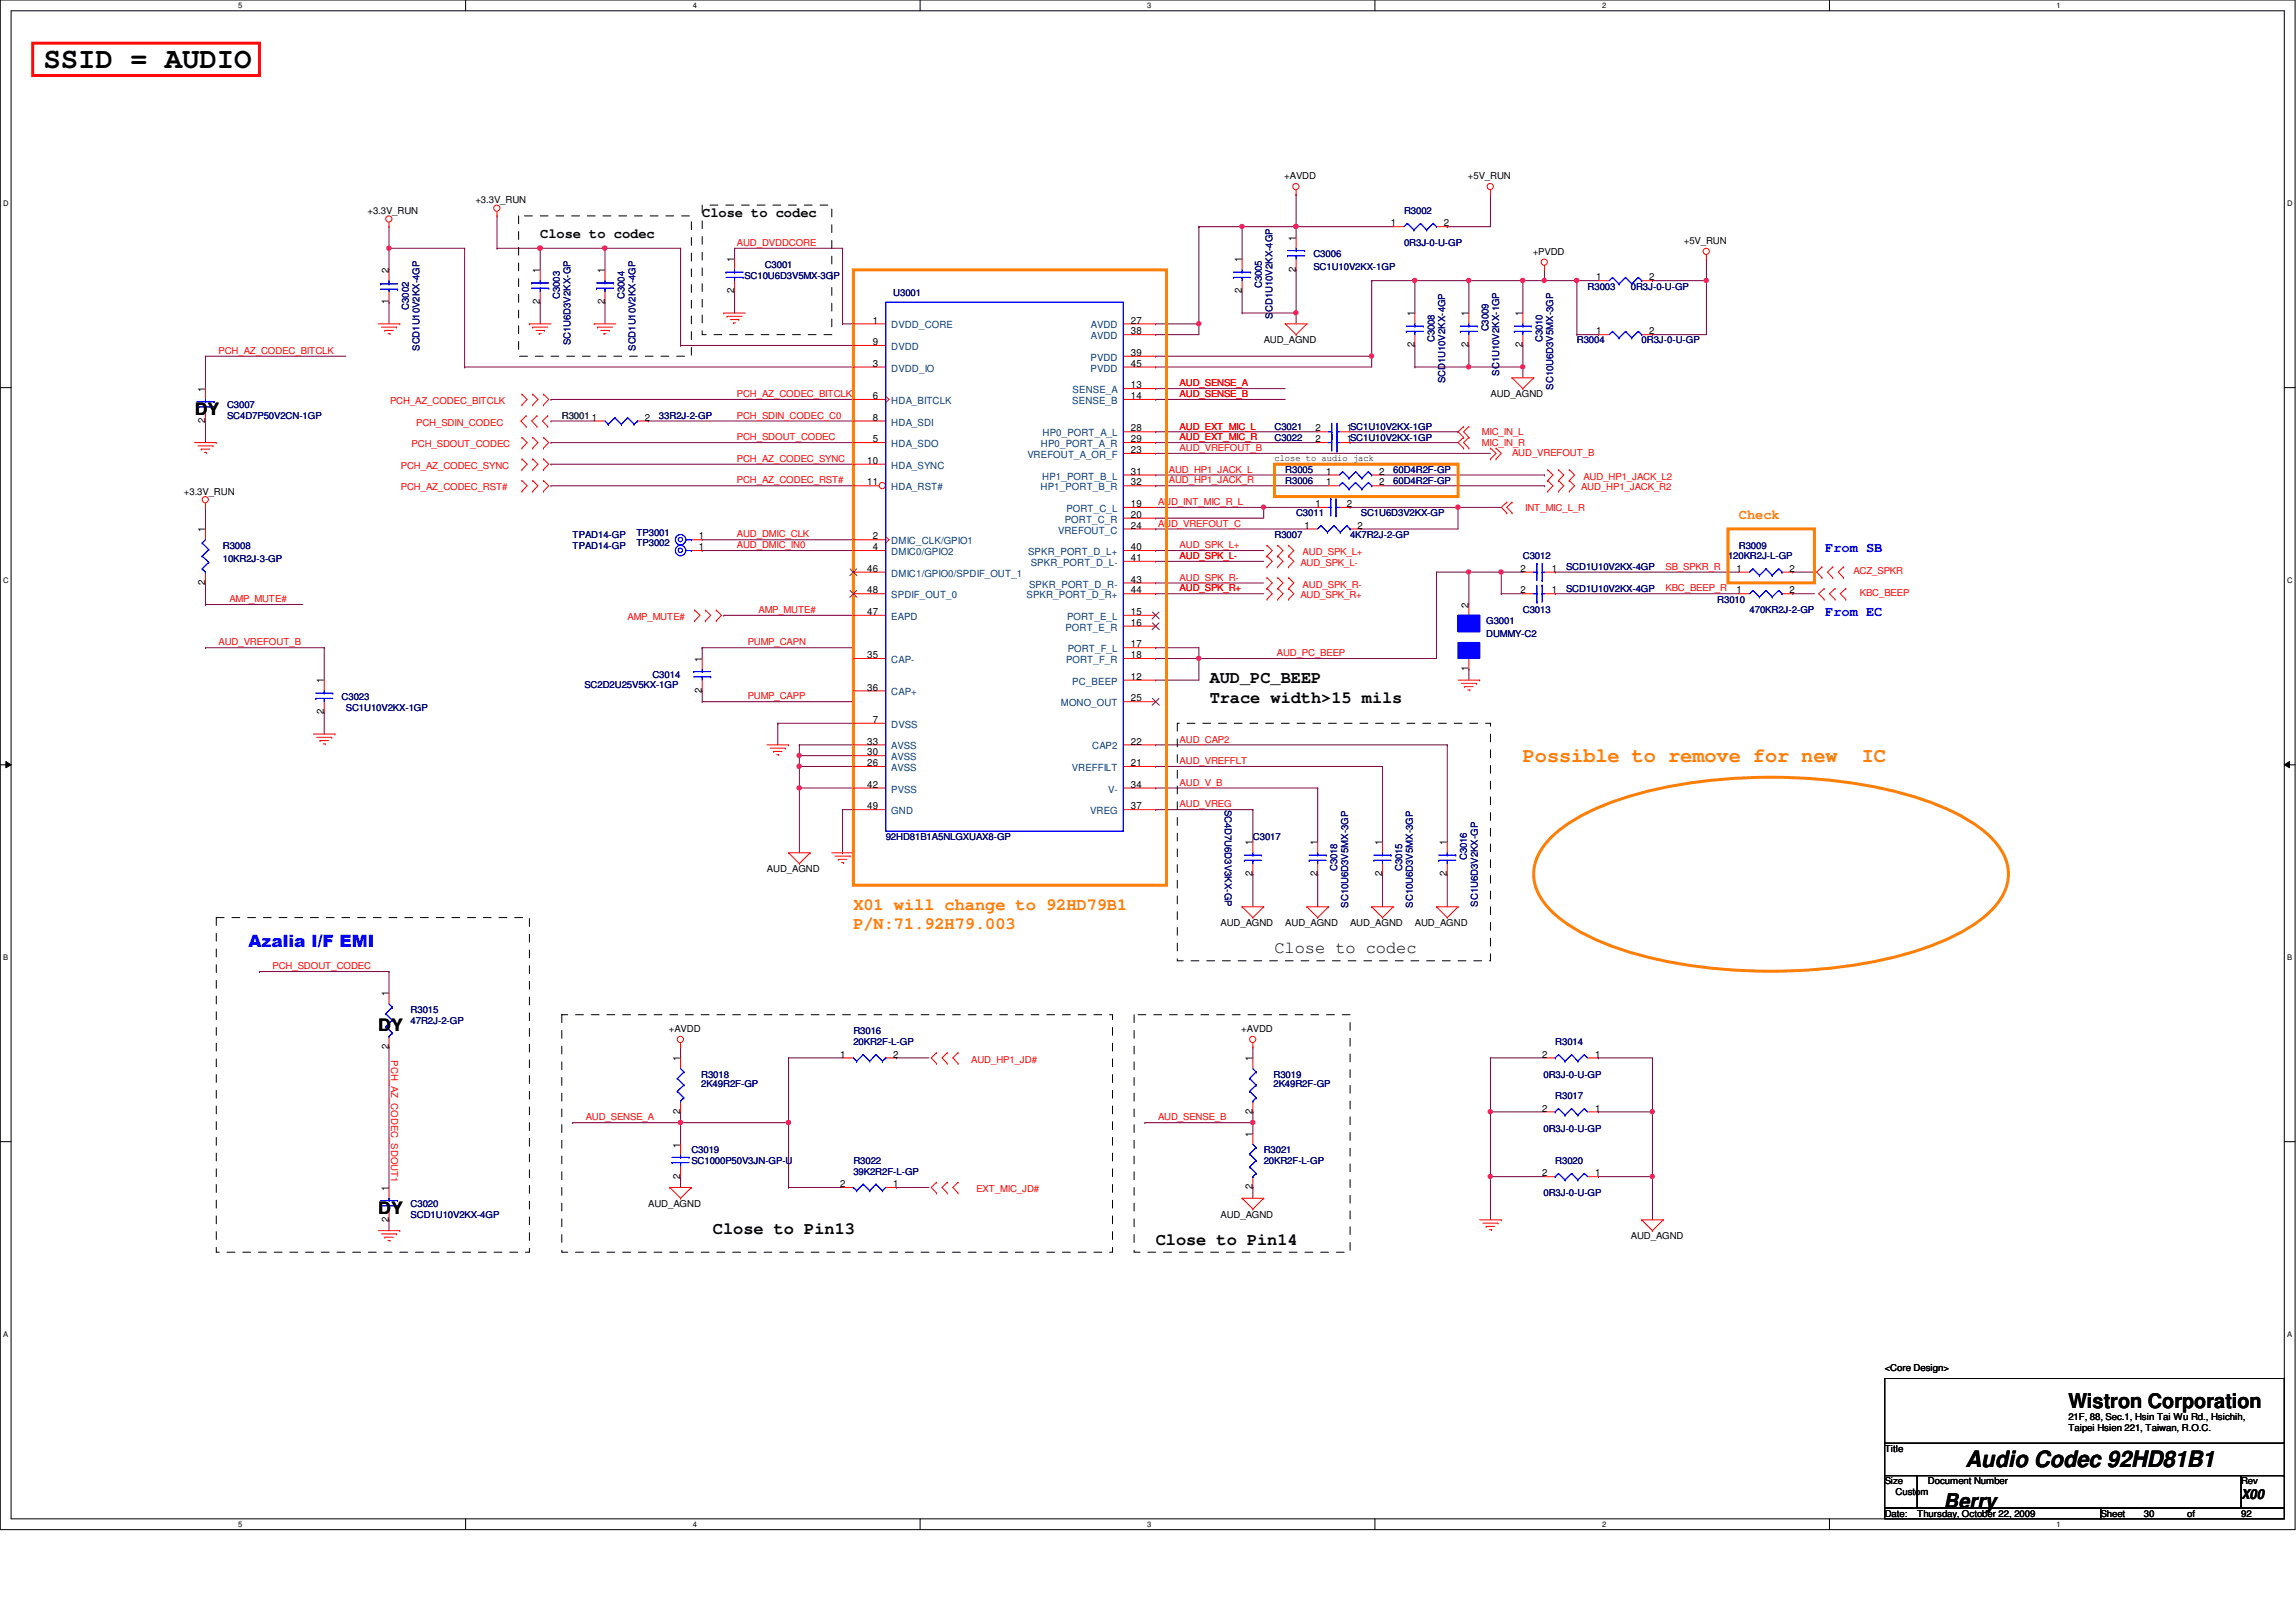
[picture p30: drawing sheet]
<svg xmlns="http://www.w3.org/2000/svg" width="297mm" height="210mm" viewBox="0 0 297 210" stroke-linecap="round" stroke-linejoin="round" font-family="sans-serif">
<defs><g id="words">
<text font-size="3.8" x="5.6" y="8.8">SSID = AUDIO</text>
<text font-size="2.9" x="254.3" y="189.9">Audio Codec 92HD81B1</text>
<g font-size="2.6" fill="#ff8000">
<text x="197" y="98.6">Possible to remove for new</text>
<text x="240.9" y="98.6">IC</text>
</g>
<g font-size="2.6">
<text x="267.6" y="182.2">Wistron Corporation</text>
<text x="251.5" y="195.2">Berry</text>
</g>
<g font-size="2.2">
<text x="25.2" y="53.8">DY</text>
<text x="156.5" y="88.4">AUD_PC_BEEP</text>
<text x="156.5" y="90.9">Trace width&gt;15 mils</text>
<text x="164.9" y="123.4">Close to codec</text>
<text x="48.9" y="133.4">DY</text>
<text x="48.9" y="157.1">DY</text>
<text x="92.2" y="159.7">Close to Pin13</text>
<text x="149.5" y="161.1">Close to Pin14</text>
</g>
<g font-size="2.2" fill="#ff8000">
<text x="110.4" y="117.8">X01 will change to 92HD79B1</text>
<text x="110.4" y="120.3">P/N:71.92H79.003</text>
</g>
<text font-size="2.2" fill="#00f" x="32.2" y="122.6">Azalia I/F EMI</text>
<g font-size="1.8">
<text x="90.8" y="28.1">Close to codec</text>
<text x="69.9" y="30.9">Close to codec</text>
<text x="289.9" y="194">X00</text>
</g>
<text font-size="1.8" fill="#ff8000" x="225" y="67.2">Check</text>
<g font-size="1.8" fill="#00f">
<text x="236.1" y="71.4">From SB</text>
<text x="236.1" y="79.8">From EC</text>
</g>
<g font-size="1.3">
<text x="180" y="29.3">1</text>
<text x="186.8" y="29.3">2</text>
<text x="50.3" y="35.3" transform="rotate(-90 50.3 35.3)">2</text>
<text x="69.8" y="35.3" transform="rotate(-90 69.8 35.3)">1</text>
<text x="78.2" y="35.3" transform="rotate(-90 78.2 35.3)">1</text>
<text x="95" y="34" transform="rotate(-90 95 34)">1</text>
<text x="160.7" y="34" transform="rotate(-90 160.7 34)">1</text>
<text x="167.6" y="35.2" transform="rotate(-90 167.6 35.2)">2</text>
<text x="167.6" y="31.2" transform="rotate(-90 167.6 31.2)">1</text>
<text x="50.3" y="39.4" transform="rotate(-90 50.3 39.4)">1</text>
<text x="69.8" y="39.4" transform="rotate(-90 69.8 39.4)">2</text>
<text x="78.2" y="39.4" transform="rotate(-90 78.2 39.4)">2</text>
<text x="95" y="38" transform="rotate(-90 95 38)">2</text>
<text x="112.9" y="41.9">1</text>
<text x="146.3" y="41.9">27</text>
<text x="160.7" y="38" transform="rotate(-90 160.7 38)">2</text>
<text x="183" y="40.9" transform="rotate(-90 183 40.9)">1</text>
<text x="190" y="40.9" transform="rotate(-90 190 40.9)">1</text>
<text x="197" y="40.9" transform="rotate(-90 197 40.9)">1</text>
<text x="206.5" y="36.3">1</text>
<text x="213.4" y="36.3">2</text>
<text x="112.9" y="47.5">3</text>
<text x="112.9" y="44.7">9</text>
<text x="146.3" y="47.5">45</text>
<text x="146.3" y="43.3">38</text>
<text x="146.3" y="46.1">39</text>
<text x="183" y="45" transform="rotate(-90 183 45)">2</text>
<text x="190" y="45" transform="rotate(-90 190 45)">2</text>
<text x="197" y="45" transform="rotate(-90 197 45)">2</text>
<text x="206.5" y="43.3">1</text>
<text x="213.4" y="43.3">2</text>
<text x="26.5" y="50.7" transform="rotate(-90 26.5 50.7)">1</text>
<text x="112.9" y="51.6">6</text>
<text x="146.3" y="51.6">14</text>
<text x="146.3" y="50.2">13</text>
<text x="26.5" y="54.7" transform="rotate(-90 26.5 54.7)">2</text>
<text x="76.6" y="54.4">1</text>
<text x="83.4" y="54.4">2</text>
<text x="112.9" y="57.2">5</text>
<text x="112.9" y="54.4">8</text>
<text x="146.3" y="55.8">28</text>
<text x="146.3" y="58.6">23</text>
<text x="146.3" y="57.2">29</text>
<text x="170.2" y="57.2">2</text>
<text x="170.2" y="55.8">2</text>
<text x="174.2" y="57.2">1SC1U10V2KX-1GP</text>
<text x="174.2" y="55.8">1SC1U10V2KX-1GP</text>
<text x="112.2" y="60">10</text>
<text x="112.2" y="62.8">11</text>
<text x="146.3" y="61.4">31</text>
<text x="146.3" y="65.6">19</text>
<text x="146.3" y="62.8">32</text>
<text x="170.2" y="65.6">1</text>
<text x="171.6" y="62.8">1</text>
<text x="171.6" y="61.4">1</text>
<text x="174.2" y="65.6">2</text>
<text x="178.4" y="62.8">2</text>
<text x="178.4" y="61.4">2</text>
<text x="26.5" y="68.9" transform="rotate(-90 26.5 68.9)">1</text>
<text x="90.4" y="71.2">1</text>
<text x="90.4" y="69.8">1</text>
<text x="112.9" y="69.8">2</text>
<text x="112.9" y="71.2">4</text>
<text x="146.3" y="68.4">24</text>
<text x="146.3" y="67">20</text>
<text x="146.3" y="71.2">40</text>
<text x="168.8" y="68.4">1</text>
<text x="175.6" y="68.4">2</text>
<text x="26.5" y="75.7" transform="rotate(-90 26.5 75.7)">2</text>
<text x="112.2" y="74">46</text>
<text x="112.2" y="76.8">48</text>
<text x="146.3" y="75.4">43</text>
<text x="146.3" y="76.8">44</text>
<text x="146.3" y="72.6">41</text>
<text x="196.7" y="74">2</text>
<text x="196.7" y="76.8">2</text>
<text x="200.8" y="74">1</text>
<text x="200.8" y="76.8">1</text>
<text x="224.7" y="74">1</text>
<text x="224.7" y="76.8">1</text>
<text x="231.5" y="74">2</text>
<text x="231.5" y="76.8">2</text>
<text x="112.2" y="79.6">47</text>
<text x="146.3" y="79.6">15</text>
<text x="146.3" y="81">16</text>
<text x="146.3" y="83.8">17</text>
<text x="190" y="78.7" transform="rotate(-90 190 78.7)">2</text>
<text x="41.9" y="88.4" transform="rotate(-90 41.9 88.4)">1</text>
<text x="90.8" y="89.7" transform="rotate(-90 90.8 89.7)">2</text>
<text x="90.8" y="85.6" transform="rotate(-90 90.8 85.6)">1</text>
<text x="112.2" y="85.2">35</text>
<text x="112.2" y="89.4">36</text>
<text x="146.3" y="85.2">18</text>
<text x="146.3" y="88">12</text>
<text x="190" y="86.9" transform="rotate(-90 190 86.9)">1</text>
<text x="41.9" y="92.5" transform="rotate(-90 41.9 92.5)">2</text>
<text x="112.9" y="93.6">7</text>
<text x="146.3" y="90.8">25</text>
<text x="112.2" y="99.1">26</text>
<text x="112.2" y="101.9">42</text>
<text x="112.2" y="96.4">33</text>
<text x="112.2" y="97.7">30</text>
<text x="146.3" y="99.1">21</text>
<text x="146.3" y="96.4">22</text>
<text x="146.3" y="101.9">34</text>
<text x="112.2" y="104.7">49</text>
<text x="146.3" y="104.7">37</text>
<text x="162" y="113.4" transform="rotate(-90 162 113.4)">2</text>
<text x="162" y="109.4" transform="rotate(-90 162 109.4)">1</text>
<text x="170.4" y="113.4" transform="rotate(-90 170.4 113.4)">2</text>
<text x="170.4" y="109.4" transform="rotate(-90 170.4 109.4)">1</text>
<text x="178.8" y="113.4" transform="rotate(-90 178.8 113.4)">2</text>
<text x="178.8" y="109.4" transform="rotate(-90 178.8 109.4)">1</text>
<text x="187.2" y="113.4" transform="rotate(-90 187.2 113.4)">2</text>
<text x="187.2" y="109.4" transform="rotate(-90 187.2 109.4)">1</text>
<text x="50.3" y="128.9" transform="rotate(-90 50.3 128.9)">1</text>
<text x="50.3" y="135.8" transform="rotate(-90 50.3 135.8)">2</text>
<text x="88" y="137.3" transform="rotate(-90 88 137.3)">1</text>
<text x="108.7" y="136.9">1</text>
<text x="115.6" y="136.9">2</text>
<text x="162" y="137.3" transform="rotate(-90 162 137.3)">1</text>
<text x="199.5" y="136.9">2</text>
<text x="206.4" y="136.9">1</text>
<text x="199.5" y="143.8">2</text>
<text x="206.4" y="143.8">1</text>
<text x="88" y="148.5" transform="rotate(-90 88 148.5)">1</text>
<text x="88" y="144.1" transform="rotate(-90 88 144.1)">2</text>
<text x="162" y="147.1" transform="rotate(-90 162 147.1)">1</text>
<text x="162" y="144.1" transform="rotate(-90 162 144.1)">2</text>
<text x="50.3" y="154.1" transform="rotate(-90 50.3 154.1)">1</text>
<text x="88" y="152.5" transform="rotate(-90 88 152.5)">2</text>
<text x="108.7" y="153.6">2</text>
<text x="115.6" y="153.6">1</text>
<text x="162" y="153.9" transform="rotate(-90 162 153.9)">2</text>
<text x="199.5" y="152.2">2</text>
<text x="206.4" y="152.2">1</text>
<text x="50.3" y="158.1" transform="rotate(-90 50.3 158.1)">2</text>
</g>
<g font-size="1.3" fill="#004080">
<text x="115.3" y="42.5">DVDD_CORE</text>
<text x="115.3" y="45.3">DVDD</text>
<text x="141.1" y="46.7">PVDD</text>
<text x="141.1" y="43.9">AVDD</text>
<text x="141.1" y="42.5">AVDD</text>
<text x="115.3" y="48.1">DVDD_IO</text>
<text x="115.3" y="52.3">HDA_BITCLK</text>
<text x="138.7" y="52.3">SENSE_B</text>
<text x="138.8" y="50.9">SENSE_A</text>
<text x="141.1" y="48.1">PVDD</text>
<text x="115.3" y="57.9">HDA_SDO</text>
<text x="115.3" y="55.1">HDA_SDI</text>
<text x="132.9" y="59.3">VREFOUT_A_OR_F</text>
<text x="134.7" y="57.9">HP0_PORT_A_R</text>
<text x="134.9" y="56.5">HP0_PORT_A_L</text>
<text x="115.3" y="60.7">HDA_SYNC</text>
<text x="115.3" y="63.5">HDA_RST#</text>
<text x="134.6" y="63.5">HP1_PORT_B_R</text>
<text x="134.8" y="62.1">HP1_PORT_B_L</text>
<text x="115.3" y="70.4">DMIC_CLK/GPIO1</text>
<text x="115.3" y="71.8">DMIC0/GPIO2</text>
<text x="133" y="71.8">SPKR_PORT_D_L+</text>
<text x="136.9" y="69">VREFOUT_C</text>
<text x="137.7" y="67.6">PORT_C_R</text>
<text x="138" y="66.3">PORT_C_L</text>
<text x="115.3" y="74.6">DMIC1/GPIO0/SPDIF_OUT_1</text>
<text x="115.3" y="77.4">SPDIF_OUT_0</text>
<text x="132.8" y="77.4">SPKR_PORT_D_R+</text>
<text x="133.1" y="76">SPKR_PORT_D_R-</text>
<text x="133.3" y="73.2">SPKR_PORT_D_L-</text>
<text x="115.3" y="80.2">EAPD</text>
<text x="137.8" y="81.6">PORT_E_R</text>
<text x="138" y="80.2">PORT_E_L</text>
<text x="115.3" y="85.8">CAP-</text>
<text x="137.9" y="85.8">PORT_F_R</text>
<text x="138.1" y="84.4">PORT_F_L</text>
<text x="138.7" y="88.6">PC_BEEP</text>
<text x="115.3" y="94.2">DVSS</text>
<text x="115.3" y="90">CAP+</text>
<text x="137.2" y="91.4">MONO_OUT</text>
<text x="115.3" y="99.8">AVSS</text>
<text x="115.3" y="97">AVSS</text>
<text x="115.3" y="98.4">AVSS</text>
<text x="138.7" y="99.8">VREFFILT</text>
<text x="141.3" y="97">CAP2</text>
<text x="115.3" y="102.6">PVSS</text>
<text x="115.3" y="105.4">GND</text>
<text x="141.1" y="105.4">VREG</text>
<text x="143.4" y="102.6">V-</text>
</g>
<g font-size="1.2">
<text x="166.2" y="23.2">+AVDD</text>
<text x="189.9" y="23.2">+5V_RUN</text>
<text x="47.5" y="27.7">+3.3V_RUN</text>
<text x="61.5" y="26.3">+3.3V_RUN</text>
<text x="198.3" y="33">+PVDD</text>
<text x="217.8" y="31.6">+5V_RUN</text>
<text x="163.5" y="44.4">AUD_AGND</text>
<text x="192.8" y="51.4">AUD_AGND</text>
<text x="164.9" y="59.7">close to audio jack</text>
<text x="23.8" y="64">+3.3V_RUN</text>
<text x="99.2" y="112.9">AUD_AGND</text>
<text x="157.9" y="119.9">AUD_AGND</text>
<text x="166.3" y="119.9">AUD_AGND</text>
<text x="174.7" y="119.9">AUD_AGND</text>
<text x="183" y="119.9">AUD_AGND</text>
<text x="86.5" y="133.6">+AVDD</text>
<text x="160.6" y="133.6">+AVDD</text>
<text x="83.9" y="156.2">AUD_AGND</text>
<text x="157.9" y="157.6">AUD_AGND</text>
<text x="211" y="160.4">AUD_AGND</text>
<text x="243.8" y="177.5">&lt;Core Design&gt;</text>
<text x="267.6" y="183.7">21F, 88, Sec.1, Hsin Tai Wu Rd., Hsichih,</text>
<text x="267.6" y="185.2">Taipei Hsien 221, Taiwan, R.O.C.</text>
<text x="243.8" y="187.9">Title</text>
<text x="243.8" y="192.1">Size</text>
<text x="243.8" y="196.3">Date:</text>
<text x="245.2" y="193.5">Custom</text>
<text x="248" y="196.3">Thursday, October 22, 2009</text>
<text x="249.4" y="192.1">Document Number</text>
<text x="271.8" y="196.3">Sheet</text>
<text x="277.4" y="196.3">30</text>
<text x="283" y="196.3">of</text>
<text x="289.9" y="196.3">92</text>
<text x="289.9" y="192.1">Rev</text>
</g>
<g font-size="1.2" fill="#000080">
<text x="181.6" y="27.7">R3002</text>
<text x="98.9" y="34.7">C3001</text>
<text x="169.9" y="33.3">C3006</text>
<text x="169.9" y="35">SC1U10V2KX-1GP</text>
<text x="181.6" y="31.9">0R3J-0-U-GP</text>
<text x="52.9" y="40.1" transform="rotate(-90 52.9 40.1)">C3002</text>
<text x="72.4" y="38.7" transform="rotate(-90 72.4 38.7)">C3003</text>
<text x="80.8" y="38.7" transform="rotate(-90 80.8 38.7)">C3004</text>
<text x="96.3" y="36.1">SC10U6D3V5MX-3GP</text>
<text x="115.6" y="38.3">U3001</text>
<text x="163.2" y="37.3" transform="rotate(-90 163.2 37.3)">C3005</text>
<text x="164.6" y="41.2" transform="rotate(-90 164.6 41.2)">SCD1U10V2KX-4GP</text>
<text x="205.4" y="37.5">R3003</text>
<text x="211" y="37.5">0R3J-0-U-GP</text>
<text x="54.3" y="45.4" transform="rotate(-90 54.3 45.4)">SCD1U10V2KX-4GP</text>
<text x="73.8" y="44.7" transform="rotate(-90 73.8 44.7)">SC1U6D3V2KX-GP</text>
<text x="82.2" y="45.4" transform="rotate(-90 82.2 45.4)">SCD1U10V2KX-4GP</text>
<text x="185.6" y="44.3" transform="rotate(-90 185.6 44.3)">C3008</text>
<text x="192.6" y="42.9" transform="rotate(-90 192.6 42.9)">C3009</text>
<text x="199.6" y="44.3" transform="rotate(-90 199.6 44.3)">C3010</text>
<text x="204" y="44.4">R3004</text>
<text x="212.4" y="44.4">0R3J-0-U-GP</text>
<text x="29.4" y="52.8">C3007</text>
<text x="187" y="49.6" transform="rotate(-90 187 49.6)">SCD1U10V2KX-4GP</text>
<text x="194" y="48.6" transform="rotate(-90 194 48.6)">SC1U10V2KX-1GP</text>
<text x="201" y="50.4" transform="rotate(-90 201 50.4)">SC10U6D3V5MX-3GP</text>
<text x="29.4" y="54.2">SC4D7P50V2CN-1GP</text>
<text x="85.3" y="54.2">33R2J-2-GP</text>
<text x="164.9" y="57">C3022</text>
<text x="164.9" y="55.6">C3021</text>
<text x="166.3" y="62.6">R3006</text>
<text x="166.3" y="61.2">R3005</text>
<text x="180.3" y="62.6">60D4R2F-GP</text>
<text x="180.3" y="61.2">60D4R2F-GP</text>
<text x="28.8" y="71">R3008</text>
<text x="74.1" y="71">TPAD14-GP</text>
<text x="74.1" y="69.6">TPAD14-GP</text>
<text x="82.3" y="70.7">TP3002</text>
<text x="82.3" y="69.3">TP3001</text>
<text x="164.9" y="69.6">R3007</text>
<text x="167.7" y="66.8">C3011</text>
<text x="174.7" y="69.6">4K7R2J-2-GP</text>
<text x="176.1" y="66.8">SC1U6D3V2KX-GP</text>
<text x="225" y="71">R3009</text>
<text x="28.8" y="72.7">10KR2J-3-GP</text>
<text x="197" y="72.4">C3012</text>
<text x="202.6" y="73.8">SCD1U10V2KX-4GP</text>
<text x="202.6" y="76.6">SCD1U10V2KX-4GP</text>
<text x="222.2" y="78">R3010</text>
<text x="223.6" y="72.4">120KR2J-L-GP</text>
<text x="192.3" y="80.8">G3001</text>
<text x="192.3" y="82.5">DUMMY-C2</text>
<text x="197" y="79.4">C3013</text>
<text x="226.4" y="79.4">470KR2J-2-GP</text>
<text x="75.6" y="89">SC2D2U25V5KX-1GP</text>
<text x="84.4" y="87.8">C3014</text>
<text x="44.2" y="90.6">C3023</text>
<text x="44.7" y="91.9">SC1U10V2KX-1GP</text>
<text x="158.5" y="104.8" transform="rotate(90 158.5 104.8)">SC4D7U6D3V3KX-GP</text>
<text x="114.6" y="108.7">92HD81B1A5NLGXUAX8-GP</text>
<text x="162.1" y="108.7">C3017</text>
<text x="173" y="112.7" transform="rotate(-90 173 112.7)">C3018</text>
<text x="181.4" y="112.7" transform="rotate(-90 181.4 112.7)">C3015</text>
<text x="189.8" y="111.3" transform="rotate(-90 189.8 111.3)">C3016</text>
<text x="174.4" y="117.5" transform="rotate(-90 174.4 117.5)">SC10U6D3V5MX-3GP</text>
<text x="182.8" y="117.5" transform="rotate(-90 182.8 117.5)">SC10U6D3V5MX-3GP</text>
<text x="191.2" y="117.3" transform="rotate(-90 191.2 117.3)">SC1U6D3V2KX-GP</text>
<text x="53.1" y="131.1">R3015</text>
<text x="53.1" y="132.5">47R2J-2-GP</text>
<text x="110.4" y="133.9">R3016</text>
<text x="110.4" y="135.3">20KR2F-L-GP</text>
<text x="201.2" y="135.3">R3014</text>
<text x="90.7" y="139.4">R3018</text>
<text x="90.7" y="140.7">2K49R2F-GP</text>
<text x="164.8" y="139.4">R3019</text>
<text x="164.8" y="140.7">2K49R2F-GP</text>
<text x="199.7" y="139.4">0R3J-0-U-GP</text>
<text x="201.2" y="142.2">R3017</text>
<text x="89.4" y="149.2">C3019</text>
<text x="163.5" y="149.2">R3021</text>
<text x="199.7" y="146.4">0R3J-0-U-GP</text>
<text x="89.4" y="150.6">SC1000P50V3JN-GP-U</text>
<text x="110.4" y="150.6">R3022</text>
<text x="110.4" y="152">39K2R2F-L-GP</text>
<text x="163.5" y="150.6">20KR2F-L-GP</text>
<text x="199.7" y="154.8">0R3J-0-U-GP</text>
<text x="201.2" y="150.6">R3020</text>
<text x="53.1" y="156.2">C3020</text>
<text x="53.1" y="157.6">SCD1U10V2KX-4GP</text>
</g>
<g font-size="1.2" fill="#f00">
<text x="95.3" y="31.8">AUD_DVDDCORE</text>
<text x="28.3" y="45.8">PCH_AZ_CODEC_BITCLK</text>
<text x="50.5" y="52.3">PCH_AZ_CODEC_BITCLK</text>
<text x="95.3" y="51.4">PCH_AZ_CODEC_BITCLK</text>
<text x="152.6" y="50">AUD_SENSE_A</text>
<text x="152.6" y="51.4">AUD_SENSE_B</text>
<text x="53.3" y="57.9">PCH_SDOUT_CODEC</text>
<text x="53.8" y="55.1">PCH_SDIN_CODEC</text>
<text x="95.3" y="59.8">PCH_AZ_CODEC_SYNC</text>
<text x="95.3" y="57">PCH_SDOUT_CODEC</text>
<text x="95.3" y="54.2">PCH_SDIN_CODEC_C0</text>
<text x="152.6" y="58.4">AUD_VREFOUT_B</text>
<text x="152.6" y="57">AUD_EXT_MIC_R</text>
<text x="152.6" y="55.6">AUD_EXT_MIC_L</text>
<text x="191.7" y="56.3">MIC_IN_L</text>
<text x="191.7" y="57.7">MIC_IN_R</text>
<text x="195.6" y="59">AUD_VREFOUT_B</text>
<text x="51.9" y="60.7">PCH_AZ_CODEC_SYNC</text>
<text x="51.9" y="63.5">PCH_AZ_CODEC_RST#</text>
<text x="95.3" y="62.6">PCH_AZ_CODEC_RST#</text>
<text x="149.8" y="65.4">AUD_INT_MIC_R_L</text>
<text x="151.2" y="62.6">AUD_HP1_JACK_R</text>
<text x="151.2" y="61.2">AUD_HP1_JACK_L</text>
<text x="204.6" y="63.5">AUD_HP1_JACK_R2</text>
<text x="204.8" y="62.1">AUD_HP1_JACK_L2</text>
<text x="95.3" y="71">AUD_DMIC_IN0</text>
<text x="95.3" y="69.6">AUD_DMIC_CLK</text>
<text x="149.8" y="68.2">AUD_VREFOUT_C</text>
<text x="152.6" y="71">AUD_SPK_L+</text>
<text x="168.5" y="71.8">AUD_SPK_L+</text>
<text x="197.3" y="66.1">INT_MIC_L_R</text>
<text x="29.7" y="77.9">AMP_MUTE#</text>
<text x="152.6" y="75.1">AUD_SPK_R-</text>
<text x="152.6" y="72.3">AUD_SPK_L-</text>
<text x="152.6" y="76.5">AUD_SPK_R+</text>
<text x="168.2" y="73.2">AUD_SPK_L-</text>
<text x="168.2" y="77.4">AUD_SPK_R+</text>
<text x="168.5" y="76">AUD_SPK_R-</text>
<text x="215.5" y="76.5">KBC_BEEP_R</text>
<text x="215.5" y="73.7">SB_SPKR_R</text>
<text x="239.8" y="74.3">ACZ_SPKR</text>
<text x="240.6" y="77.1">KBC_BEEP</text>
<text x="28.3" y="83.5">AUD_VREFOUT_B</text>
<text x="81.2" y="80.2">AMP_MUTE#</text>
<text x="96.7" y="83.5">PUMP_CAPN</text>
<text x="98.1" y="79.3">AMP_MUTE#</text>
<text x="165.2" y="84.9">AUD_PC_BEEP</text>
<text x="96.7" y="90.5">PUMP_CAPP</text>
<text x="152.6" y="98.9">AUD_VREFFLT</text>
<text x="152.6" y="96.1">AUD_CAP2</text>
<text x="152.6" y="101.7">AUD_V_B</text>
<text x="152.6" y="104.5">AUD_VREG</text>
<text x="35.3" y="125.4">PCH_SDOUT_CODEC</text>
<text x="50.6" y="137.2" transform="rotate(90 50.6 137.2)">PCH_AZ_CODEC_SDOUT1</text>
<text x="125.6" y="137.5">AUD_HP1_JD#</text>
<text x="75.8" y="145">AUD_SENSE_A</text>
<text x="149.8" y="145">AUD_SENSE_B</text>
<text x="126.3" y="154.3">EXT_MIC_JD#</text>
</g>
<text font-size="1.2" fill="#004040" x="72.7" y="54.2">R3001</text>
<g font-size="1">
<text x="30.8" y="1.1">5</text>
<text x="89.6" y="1.1">4</text>
<text x="148.4" y="1.1">3</text>
<text x="207.3" y="1.1">2</text>
<text x="266.1" y="1.1">1</text>
<text x=".4" y="26.7">D</text>
<text x="295.9" y="26.7">D</text>
<text x=".4" y="75.4">C</text>
<text x="295.9" y="75.4">C</text>
<text x=".4" y="124.2">B</text>
<text x="295.9" y="124.2">B</text>
<text x=".4" y="173">A</text>
<text x="295.9" y="173">A</text>
<text x="30.8" y="197.6">5</text>
<text x="89.6" y="197.6">4</text>
<text x="148.4" y="197.6">3</text>
<text x="207.3" y="197.6">2</text>
<text x="266.1" y="197.6">1</text>
</g>
</g></defs>
<path d="M0 0h296.9v198h-296.9zM1.4 1.4h294.1v195.2h-294.1z" fill="none" stroke="#000" stroke-width=".13"/>
<g fill="#fff">
<path d="M30.8 .2h.6v1.1h-.6z"/>
<path d="M30.8 196.7h.6v1.1h-.6z"/>
</g>
<path d="M60.2 0v1.4M60.2 196.6v1.4" fill="none" stroke="#000" stroke-width=".13"/>
<g fill="#fff">
<path d="M89.6 .2h.6v1.1h-.6z"/>
<path d="M89.6 196.7h.6v1.1h-.6z"/>
</g>
<path d="M119 0v1.4M119 196.6v1.4" fill="none" stroke="#000" stroke-width=".13"/>
<g fill="#fff">
<path d="M148.4 .2h.6v1.1h-.6z"/>
<path d="M148.4 196.7h.6v1.1h-.6z"/>
</g>
<path d="M177.9 0v1.4M177.9 196.6v1.4" fill="none" stroke="#000" stroke-width=".13"/>
<g fill="#fff">
<path d="M207.3 .2h.5v1.1h-.5z"/>
<path d="M207.3 196.7h.5v1.1h-.5z"/>
</g>
<path d="M236.7 0v1.4M236.7 196.6v1.4" fill="none" stroke="#000" stroke-width=".13"/>
<g fill="#fff">
<path d="M266.1 .2h.5v1.1h-.5z"/>
<path d="M266.1 196.7h.5v1.1h-.5z"/>
<path d="M.4 25.8h.7v1.1h-.7z"/>
<path d="M295.9 25.8h.7v1.1h-.7z"/>
<path d="M.4 74.5h.7v1.1h-.7z"/>
<path d="M295.9 74.5h.7v1.1h-.7z"/>
</g>
<path d="M0 50.2h1.4M295.5 50.2h1.4" fill="none" stroke="#000" stroke-width=".13"/>
<g fill="#fff">
<path d="M.4 123.4h.7v1.1h-.7z"/>
<path d="M295.9 123.4h.6v1.1h-.6z"/>
</g>
<path d="M0 99h1.4M.8 98.6l.6 .4-.6 .4zM295.5 99l.7-.4v.8zM295.5 99h1.4" fill="none" stroke="#000" stroke-width=".13"/>
<path d="M.8 98.6l.6 .4-.6 .4zM295.5 99l.7-.4v.8z" fill="#000"/>
<g fill="#fff">
<path d="M.4 172.1h.7v1.1h-.7z"/>
<path d="M295.9 172.1h.6v1.1h-.6z"/>
</g>
<path d="M0 147.7h1.4M295.5 147.7h1.4" fill="none" stroke="#000" stroke-width=".13"/>
<path d="M95 37.7h.1M95 37.7v2.8M167.7 25.1h.1M167.7 25.1v4.2M183 36.3h.1M183 36.3h7M149.5 88h.1M155.1 85.2h.1M155.1 85.2v2.8h-5.6M88 145.3h.1M88 145.3h14" fill="none" stroke="#800040" stroke-width=".13"/>
<circle cx="183" cy="36.3" r=".29" fill="#f0f"/>
<circle cx="183" cy="36.3" r=".29" fill="none" stroke="#f0f" stroke-width=".13"/>
<path d="M190 47.5h.1M190 47.5h7M197 47.5h.1M197 47.5v1.4" fill="none" stroke="#800040" stroke-width=".13"/>
<circle cx="197" cy="47.5" r=".29" fill="#f0f"/>
<circle cx="197" cy="47.5" r=".29" fill="none" stroke="#f0f" stroke-width=".13"/>
<g fill="none" stroke="#800040" stroke-width=".13">
<path d="M78.3 32.1h.1M78.3 32.1h9.7M26.6 46.1h.1M26.6 46.1v4.2M149.5 46.1h.1M149.5 46.1h28M190 44.7h.1M190 44.7v2.8M33.6 125.7h.1M33.6 125.7h16.7M50.3 135.5h.1M50.3 125.7h.1"/>
<path d="M50.3 125.7v2.8M50.3 135.5v18.2M50.3 157.9h.1M50.3 157.9v1.4M102 145.3h.1M102 153.7h.1M102 145.3v8.4M102 153.7h7M162.1 153.7h.1M162.1 153.7v1.4"/>
</g>
<circle cx="78.2" cy="32.1" r=".29" fill="#f0f"/>
<circle cx="78.2" cy="32.1" r=".29" fill="none" stroke="#f0f" stroke-width=".13"/>
<path d="M64.3 32.1h.1M64.3 32.1h5.6M69.9 32.1h.1M69.9 32.1v2.8M78.3 32.1h.1M78.3 32.1v2.8" fill="none" stroke="#800040" stroke-width=".13"/>
<circle cx="69.9" cy="32.1" r=".29" fill="#f0f"/>
<circle cx="69.9" cy="32.1" r=".29" fill="none" stroke="#f0f" stroke-width=".13"/>
<path d="M64.3 27.9h.1M64.3 27.9v4.2M69.9 39.1h.1M69.9 32.1h.1M69.9 39.1v2.8M69.9 32.1h8.4M78.3 39.1h.1M78.3 39.1v2.8" fill="none" stroke="#800040" stroke-width=".13"/>
<circle cx="69.9" cy="32.1" r=".29" fill="#f0f"/>
<circle cx="69.9" cy="32.1" r=".29" fill="none" stroke="#f0f" stroke-width=".13"/>
<g fill="none" stroke="#800040" stroke-width=".13">
<path d="M50.3 39.1h.1M50.3 39.1v2.8M71.3 54.5h.1M71.3 57.3h.1M71.3 54.5h5.6M71.3 57.3h39.1M183 44.7h.1M183 47.5h.1M183 44.7v2.8M183 47.5h7M26.6 78.2h.1M26.6 75.4h.1"/>
<path d="M26.6 78.2h12.6M26.6 75.4v2.8M71.3 60.1h.1M71.3 62.9h.1M71.3 60.1h39.1M71.3 62.9h39.1M90.8 71.2h.1M90.8 69.8h.1M90.8 71.2h19.6M90.8 69.8h19.6M163.5 65.7h.1M163.5 65.7v1.4"/>
<path d="M185.8 74h.1M185.8 74h4.2M100.6 93.6h.1M100.6 93.6h9.8M100.6 93.6v2.8M149.5 99.2h.1M149.5 83.8h.1M149.5 99.2h29.4M149.5 83.8h5.6v1.4M155.1 85.2h.1M178.9 99.2h.1M178.9 99.2v9.8"/>
<path d="M162.1 113.2h.1M162.1 113.2v4.1M116 153.7h.1M116 153.7h4.2"/>
</g>
<circle cx="190" cy="47.5" r=".29" fill="#f0f"/>
<circle cx="190" cy="47.5" r=".29" fill="none" stroke="#f0f" stroke-width=".13"/>
<path d="M95 32.1h.1M95 32.1v1.4M177.5 36.3h.1M177.5 36.3v9.8M149.5 43.3h.1M149.5 43.3h5.6" fill="none" stroke="#800040" stroke-width=".13"/>
<circle cx="177.4" cy="46.1" r=".29" fill="#f0f"/>
<circle cx="177.4" cy="46.1" r=".29" fill="none" stroke="#f0f" stroke-width=".13"/>
<g fill="none" stroke="#800040" stroke-width=".13">
<path d="M177.5 36.3h.1M177.5 36.3h5.5M149.5 67.1h.1M149.5 67.1h14M174.7 65.7h.1M174.7 65.7h19.5M176.1 68.5h.1M188.6 65.7h.1M188.6 65.7v2.8h-12.5M90.8 89.4h.1M90.8 89.4v1.4M149.5 96.4h.1"/>
<path d="M149.5 96.4h37.7M187.2 96.4h.1M187.2 96.4v12.6"/>
</g>
<circle cx="188.6" cy="65.6" r=".29" fill="#f0f"/>
<circle cx="188.6" cy="65.6" r=".29" fill="none" stroke="#f0f" stroke-width=".13"/>
<path d="M149.5 75.4h.1M149.5 75.4h14M155.1 85.2h.1M155.1 85.2h30.7M162.1 135.5h.1M162.1 135.5v1.4" fill="none" stroke="#800040" stroke-width=".13"/>
<circle cx="155.1" cy="85.2" r=".29" fill="#f0f"/>
<circle cx="155.1" cy="85.2" r=".29" fill="none" stroke="#f0f" stroke-width=".13"/>
<path d="M88 32.1h.1M88 32.1v12.6M220.8 36.3h.1M220.8 36.3v7M83.9 54.5h.1M83.9 54.5h26.5M88 44.7h.1M88 44.7h22.4M90.8 83.8h.1M90.8 83.8v1.4M110.4 83.8h.1M110.4 83.8v1.4" fill="none" stroke="#800040" stroke-width=".13"/>
<circle cx="220.7" cy="36.3" r=".29" fill="#f0f"/>
<circle cx="220.7" cy="36.3" r=".29" fill="none" stroke="#f0f" stroke-width=".13"/>
<path d="M102 136.9h.1M102 136.9v8.4" fill="none" stroke="#800040" stroke-width=".13"/>
<circle cx="102" cy="145.3" r=".29" fill="#f0f"/>
<circle cx="102" cy="145.3" r=".29" fill="none" stroke="#f0f" stroke-width=".13"/>
<path d="M95 32.1h.1M95 32.1h14M149.5 41.9h.1M149.5 41.9h5.6M155.1 41.9h.1M155.1 41.9v1.4M102 136.9h.1M102 136.9h7" fill="none" stroke="#800040" stroke-width=".13"/>
<circle cx="155.1" cy="41.9" r=".29" fill="#f0f"/>
<circle cx="155.1" cy="41.9" r=".29" fill="none" stroke="#f0f" stroke-width=".13"/>
<path d="M183 36.3h.1M183 36.3v4.2M187.2 29.3h.1M192.8 25.1h.1M192.8 25.1v4.2h-5.6M204 36.3h.1M204 36.3h2.8" fill="none" stroke="#800040" stroke-width=".13"/>
<circle cx="204" cy="36.3" r=".29" fill="#f0f"/>
<circle cx="204" cy="36.3" r=".29" fill="none" stroke="#f0f" stroke-width=".13"/>
<g fill="none" stroke="#800040" stroke-width=".13">
<path d="M160.7 29.3h.1M160.7 29.3h7M26.6 46.1h.1M26.6 46.1h18.1M71.3 51.7h.1M71.3 51.7h39.1M177.5 46.1h.1M177.5 46.1v1.4M149.5 62.9h.1M149.5 62.9h22.4M90.8 83.8h.1M90.8 83.8h19.6"/>
<path d="M170.5 113.2h.1M170.5 113.2v4.1M178.9 113.2h.1M178.9 113.2v4.1M74.1 145.3h.1M74.1 145.3h13.9M162.1 145.3h.1M162.1 145.3v1.4"/>
</g>
<circle cx="88" cy="145.3" r=".29" fill="#f0f"/>
<circle cx="88" cy="145.3" r=".29" fill="none" stroke="#f0f" stroke-width=".13"/>
<path d="M199.8 36.3h.1M199.8 36.3h4.2v7M204 43.3h.1M204 43.3h2.8M206.8 43.3h.1" fill="none" stroke="#800040" stroke-width=".13"/>
<circle cx="199.8" cy="36.3" r=".29" fill="#f0f"/>
<circle cx="199.8" cy="36.3" r=".29" fill="none" stroke="#f0f" stroke-width=".13"/>
<path d="M50.3 32.1h.1M50.3 32.1h9.8" fill="none" stroke="#800040" stroke-width=".13"/>
<circle cx="50.3" cy="32.1" r=".29" fill="#f0f"/>
<circle cx="50.3" cy="32.1" r=".29" fill="none" stroke="#f0f" stroke-width=".13"/>
<g fill="none" stroke="#800040" stroke-width=".13">
<path d="M50.3 32.1h.1M50.3 32.1v2.8M109 32.1h.1M109 32.1v9.8M155.1 29.3h.1M155.1 29.3v12.6M197 36.3h.1M199.8 34.9h.1M199.8 34.9v1.4h-2.8M109 41.9h.1M109 41.9h1.4M197 44.7h.1"/>
<path d="M197 44.7v2.8M26.6 65.7h.1M26.6 65.7v2.8M116 136.9h.1M116 136.9h4.2M88 152.3h.1M88 152.3v1.4"/>
</g>
<circle cx="197" cy="36.3" r=".29" fill="#f0f"/>
<circle cx="197" cy="36.3" r=".29" fill="none" stroke="#f0f" stroke-width=".13"/>
<path d="M167.7 29.3h.1M167.7 29.3h12.6" fill="none" stroke="#800040" stroke-width=".13"/>
<circle cx="167.6" cy="29.3" r=".29" fill="#f0f"/>
<circle cx="167.6" cy="29.3" r=".29" fill="none" stroke="#f0f" stroke-width=".13"/>
<path d="M160.7 37.7h.1M160.7 29.3h.1M160.7 29.3v4.2M160.7 37.7v2.8" fill="none" stroke="#800040" stroke-width=".13"/>
<circle cx="160.7" cy="29.3" r=".29" fill="#f0f"/>
<circle cx="160.7" cy="29.3" r=".29" fill="none" stroke="#f0f" stroke-width=".13"/>
<path d="M167.7 29.3h.1M167.7 29.3v1.4" fill="none" stroke="#800040" stroke-width=".13"/>
<circle cx="167.6" cy="29.3" r=".29" fill="#f0f"/>
<circle cx="167.6" cy="29.3" r=".29" fill="none" stroke="#f0f" stroke-width=".13"/>
<path d="M167.7 40.5h.1M167.7 40.5v1.4" fill="none" stroke="#800040" stroke-width=".13"/>
<circle cx="167.6" cy="40.5" r=".29" fill="#f0f"/>
<circle cx="167.6" cy="40.5" r=".29" fill="none" stroke="#f0f" stroke-width=".13"/>
<path d="M190 36.3h.1M190 36.3v4.2M190 36.3h7M197 36.3h.1M197 36.3v4.2" fill="none" stroke="#800040" stroke-width=".13"/>
<circle cx="190" cy="36.3" r=".29" fill="#f0f"/>
<circle cx="190" cy="36.3" r=".29" fill="none" stroke="#f0f" stroke-width=".13"/>
<g fill="none" stroke="#800040" stroke-width=".13">
<path d="M50.3 29.3h.1M50.3 29.3v2.8M155.1 29.3h.1M155.1 29.3h5.6M167.7 34.9h.1M167.7 34.9v5.6h-7M26.6 54.5h.1M26.6 54.5v2.8M149.5 58.7h.1M149.5 58.7h43.3M160.7 40.5h.1M93.6 79.6h.1"/>
<path d="M93.6 79.6h16.8M194.2 74h.1M194.2 74v2.8M90.8 90.8h.1M90.8 90.8h19.6"/>
</g>
<circle cx="194.2" cy="74" r=".29" fill="#f0f"/>
<circle cx="194.2" cy="74" r=".29" fill="none" stroke="#f0f" stroke-width=".13"/>
<g fill="none" stroke="#800040" stroke-width=".13">
<path d="M190 74h.1M190 74v4.2M190 74h7M194.2 76.8h.1M194.2 74h.1M194.2 76.8h2.8M201.2 76.8h.1M201.2 74h.1M201.2 76.8h23.8M201.2 74h23.8M231.9 76.8h.1M231.9 74h.1"/>
<path d="M231.9 76.8h2.8M231.9 74h2.8M190 86.6h.1M190 86.6v1.4"/>
</g>
<circle cx="190" cy="74" r=".29" fill="#f0f"/>
<circle cx="190" cy="74" r=".29" fill="none" stroke="#f0f" stroke-width=".13"/>
<g fill="none" stroke="#800040" stroke-width=".13">
<path d="M213.8 43.3h.1M213.8 43.3h7M149.5 102h.1M149.5 102h21M170.5 102h.1M170.5 102v7M187.2 113.2h.1M187.2 113.2v4.1M88 143.9h.1M88 145.3h.1M88 143.9v4.2M148.1 145.3h.1"/>
<path d="M148.1 145.3h14"/>
</g>
<circle cx="162.1" cy="145.3" r=".29" fill="#f0f"/>
<circle cx="162.1" cy="145.3" r=".29" fill="none" stroke="#f0f" stroke-width=".13"/>
<g fill="none" stroke="#800040" stroke-width=".13">
<path d="M60.1 32.1h.1M60.1 32.1v15.4M60.1 47.5h.1M60.1 47.5h50.3M149.5 71.2h.1M149.5 71.2h14M185.8 74h.1M185.8 74v11.2M103.4 96.4h.1M103.4 97.8h.1M103.4 96.4h7M103.4 96.4v2.8"/>
<path d="M103.4 97.8h7M110.4 89.4h.1M110.4 89.4v1.4M149.5 104.8h.1M149.5 104.8h12.6M162.1 104.8h.1M162.1 104.8v4.2M88 135.5h.1M88 135.5v1.4M162.1 143.9h.1M162.1 143.9v1.4"/>
</g>
<circle cx="103.4" cy="97.8" r=".29" fill="#f0f"/>
<circle cx="103.4" cy="97.8" r=".29" fill="none" stroke="#f0f" stroke-width=".13"/>
<path d="M103.4 99.2h.1M103.4 99.2h7M103.4 99.2v2.8" fill="none" stroke="#800040" stroke-width=".13"/>
<circle cx="103.4" cy="99.2" r=".29" fill="#f0f"/>
<circle cx="103.4" cy="99.2" r=".29" fill="none" stroke="#f0f" stroke-width=".13"/>
<path d="M103.4 102h.1M103.4 102h7M103.4 102v8.4" fill="none" stroke="#800040" stroke-width=".13"/>
<circle cx="103.4" cy="102" r=".29" fill="#f0f"/>
<circle cx="103.4" cy="102" r=".29" fill="none" stroke="#f0f" stroke-width=".13"/>
<path d="M109 104.8h.1M109 110.4h.1M109 104.8h1.4M109 104.8v5.6M206.8 143.9h.1M206.8 152.3h.1M206.8 143.9h7M206.8 152.3h7M213.8 152.3h.1M213.8 152.3v5.6" fill="none" stroke="#800040" stroke-width=".13"/>
<circle cx="213.7" cy="152.2" r=".29" fill="#f0f"/>
<circle cx="213.7" cy="152.2" r=".29" fill="none" stroke="#f0f" stroke-width=".13"/>
<path d="M192.8 136.9h.1M192.8 136.9h7M206.8 136.9h.1M206.8 136.9h7M213.8 136.9h.1M213.8 136.9v15.4M192.8 152.3h.1M192.8 152.3v5.6M213.8 143.9h.1" fill="none" stroke="#800040" stroke-width=".13"/>
<circle cx="213.7" cy="143.9" r=".29" fill="#f0f"/>
<circle cx="213.7" cy="143.9" r=".29" fill="none" stroke="#f0f" stroke-width=".13"/>
<path d="M192.8 143.9h.1M192.8 143.9h7" fill="none" stroke="#800040" stroke-width=".13"/>
<circle cx="192.8" cy="143.9" r=".29" fill="#f0f"/>
<circle cx="192.8" cy="143.9" r=".29" fill="none" stroke="#f0f" stroke-width=".13"/>
<path d="M192.8 136.9h.1M192.8 136.9v7M192.8 152.3h.1M192.8 152.3h7" fill="none" stroke="#800040" stroke-width=".13"/>
<circle cx="192.8" cy="152.2" r=".29" fill="#f0f"/>
<circle cx="192.8" cy="152.2" r=".29" fill="none" stroke="#f0f" stroke-width=".13"/>
<g fill="none" stroke="#800040" stroke-width=".13">
<path d="M149.5 57.3h.1M149.5 47.5h.1M149.5 55.9h.1M149.5 50.3h.1M149.5 57.3h21M149.5 47.5h28M149.5 55.9h21M149.5 50.3h16.8M149.5 68.5h.1M149.5 72.6h.1M149.5 76.8h.1M149.5 61.5h.1"/>
<path d="M149.5 61.5h22.4M149.5 65.7h21M149.5 68.5h19.6M149.5 72.6h14M149.5 76.8h14M163.5 65.7h.1M178.9 61.5h20.9M178.9 62.9h20.9M199.8 61.5h.1M199.8 62.9h.1M192.8 143.9h.1M192.8 143.9v8.4"/>
</g>
<circle cx="163.5" cy="65.6" r=".29" fill="#f0f"/>
<circle cx="163.5" cy="65.6" r=".29" fill="none" stroke="#f0f" stroke-width=".13"/>
<g fill="none" stroke="#800040" stroke-width=".13">
<path d="M213.8 36.3h.1M220.8 33.5h.1M220.8 33.5v2.8h-7M149.5 51.7h.1M149.5 51.7h16.8M174.7 57.3h.1M174.7 55.9h13.9M174.7 57.3h13.9M188.6 55.9h.1M26.6 83.8h.1M26.6 83.8h15.3M41.9 83.8h.1"/>
<path d="M41.9 92.2h.1M41.9 83.8v4.2M41.9 92.2v2.8M149.5 85.2h.1M149.5 85.2h5.6"/>
</g>
<g fill="none" stroke="#f00" stroke-width=".13">
<path d="M50.3 29.3h.1M50.3 28.8v.5M64.3 27.9h.1M64.3 27.4v.5M78.3 34.9v1.4M78.3 37.7v1.4M95 33.5v1.4M95 36.3v1.4M167.7 25.1h.1M167.7 24.6v.5M180.3 29.3h1.3M185.8 29.3h1.4"/>
<path d="M192.8 25.1h.1M192.8 24.6v.5M199.8 34.9h.1M199.8 34.4v.5M206.8 36.3h1.4M212.4 36.3h1.4M220.8 33.5h.1M220.8 33v.5M25.2 57.3h2.8M25.6 57.7h2M26 58.1h.1M26 58.1h1.1"/>
<path d="M26.5 58.5h.2M26.7 58.5h.1M27.6 57.7h.1M28 57.3h.1M48.9 41.9h2.8M49.4 42.3h1.9M49.8 42.8h.1M49.8 42.8h1.1M50.2 43.2h.3M50.5 43.2h.1M51.3 42.3h.1M51.7 41.9h.1"/>
<path d="M67.5 59.4h.1M67.5 52.4h.1M67.5 51h.1M67.5 58h.1M67.5 56.6h.1M67.5 59.4l.7 .7-.7 .7M67.5 56.6l.7 .7-.7 .7M67.5 51l.7 .7-.7 .7M68.1 55.2h.1M68.1 53.8h.1M68.1 53.8l-.7 .7 .7 .7M68.5 41.9h.1"/>
<path d="M68.5 41.9h2.8M68.9 42.3h.1M68.9 59.4h.1M68.9 51h.1M68.9 52.4h.1M68.9 56.6h.1M68.9 58h.1M68.9 42.3h2M68.9 59.4l.7 .7-.7 .7M68.9 51l.7 .7-.7 .7M68.9 56.6l.7 .7-.7 .7M69.3 42.8h1.1"/>
<path d="M69.5 53.8h.1M69.5 55.2h.1M69.5 53.8l-.7 .7 .7 .7M69.8 43.2h.1M69.8 43.2h.2M70.3 59.4h.1M70.3 52.4h.1M70.3 51h.1M70.3 58h.1M70.3 56.6h.1M70.3 59.4l.7 .7-.7 .7M70.3 51l.7 .7-.7 .7"/>
<path d="M70.3 56.6l.7 .7-.7 .7M70.4 42.8h.1M70.9 55.2h.1M70.9 53.8h.1M70.9 53.8l-.7 .7 .7 .7M76.9 41.9h.1M76.9 41.9h2.8M77.3 42.3h.1M77.3 42.3h1.9M77.7 42.8h1.1M78.1 43.2h.1M78.1 43.2h.3"/>
<path d="M78.8 42.8h.1M93.6 40.5h.1M93.6 40.5h2.8M94.1 40.9h.1M94.1 40.9h1.9M94.5 41.4h1.1M94.9 41.8h.1M94.9 41.8h.3M95.6 41.4h.1M166.3 41.9h.1M166.3 41.9h2.8M166.3 41.9l1.4 1.4"/>
<path d="M167.7 43.3h.1M169.1 41.9h.1M169.1 41.9l-1.4 1.4M189.4 55.2h.1M189.4 56.6h.1M189.4 58h.1M189.4 55.2l-.8 .7 .8 .7M189.4 56.6l-.8 .7 .8 .7M190 56.6h.1M190 55.2h.1M190 58h.1M190 55.2l-.6 .7 .6 .7"/>
<path d="M190 56.6l-.6 .7 .6 .7M190 40.5v1.4M190 43.3v1.4M192.8 59.4h.1M192.8 58h.1M192.8 58l.7 .7-.7 .7M193.5 59.4h.1M193.5 58h.1M193.5 58l.7 .7-.7 .7M195.6 48.9h.1M195.6 48.9h2.8M195.6 48.9l1.4 1.4"/>
<path d="M197 50.3h.1M198.4 48.9h.1M198.4 48.9l-1.4 1.4M26.6 65.7h.1M26.6 65.1v.6M26.6 68.5v1.3M26.6 74v1.4M67.5 60.8h.1M67.5 63.6h.1M67.5 62.2h.1M67.5 62.2l.7 .7-.7 .7M68.9 60.8h.1"/>
<path d="M68.9 62.2h.1M68.9 63.6h.1M68.9 62.2l.7 .7-.7 .7M70.3 60.8h.1M70.3 63.6h.1M70.3 62.2h.1M70.3 62.2l.7 .7-.7 .7M89.9 79h.1M89.9 79l.6 .6-.6 .7M91.3 79h.1M91.3 79l.6 .6-.6 .7M92.7 79h.1"/>
<path d="M92.7 79l.6 .6-.6 .7M163.9 72h.1M163.9 70.6h.1M163.9 73.4h.1M163.9 76.2h.1M163.9 74.8h.1M163.9 77.6h.1M163.9 70.6l.7 .6-.7 .8M163.9 72l.7 .6-.7 .8M163.9 74.8l.7 .6-.7 .8M163.9 76.2l.7 .6-.7 .8M165.3 70.6h.1"/>
<path d="M165.3 72h.1M165.3 73.4h.1M165.3 74.8h.1M165.3 76.2h.1M165.3 77.6h.1M165.3 70.6l.7 .6-.7 .8M165.3 72l.7 .6-.7 .8M165.3 74.8l.7 .6-.7 .8M165.3 76.2l.7 .6-.7 .8M166.7 72h.1M166.7 70.6h.1M166.7 73.4h.1"/>
<path d="M166.7 76.2h.1M166.7 74.8h.1M166.7 77.6h.1M166.7 72l.7 .6-.7 .8M166.7 70.6l.7 .6-.7 .8M166.7 74.8l.7 .6-.7 .8M166.7 76.2l.7 .6-.7 .8M170.5 65.7h1.4M173.3 65.7h1.4M190 78.2v1.4M194.9 65h.1M194.9 66.4h.1"/>
<path d="M194.9 65l-.7 .7 .7 .7M195.6 66.4h.1M195.6 65h.1M195.6 65l-.7 .7 .7 .7M200.2 62.2h.1M200.2 60.8h.1M200.2 63.6h.1M200.2 60.8l.7 .7-.7 .7M200.2 62.2l.7 .7-.7 .7M201.6 60.8h.1M201.6 62.2h.1M201.6 63.6h.1"/>
<path d="M201.6 60.8l.7 .7-.7 .7M201.6 62.2l.7 .7-.7 .7M203 62.2h.1M203 60.8h.1M203 63.6h.1M203 62.2l.7 .7-.7 .7M203 60.8l.7 .7-.7 .7M235.7 74.8h.1M235.7 73.4h.1M235.7 73.4l-.7 .6 .7 .8M236 77.6h.1M236 76.2h.1"/>
<path d="M236 76.2l-.7 .6 .7 .8M237.1 73.4h.1M237.1 74.8h.1M237.1 73.4l-.7 .6 .7 .8M237.4 76.2h.1M237.4 77.6h.1M237.4 76.2l-.7 .6 .7 .8M238.5 74.8h.1M238.5 73.4h.1M238.5 73.4l-.7 .6 .7 .8M238.8 77.6h.1M238.8 76.2h.1"/>
<path d="M238.8 76.2l-.7 .6 .7 .8M40.6 95h2.7M41 95.4h1.9M41.4 95.8h.1M41.4 95.8h1.1M41.8 96.3h.3M42.1 96.3h.1M42.9 95.4h.1M43.3 95h.1M89.9 80.3h.1M91.3 80.3h.1M92.7 80.3h.1"/>
<path d="M99.2 96.4h2.8M99.6 96.8h2M100.1 97.2h.1M100.1 97.2h1.1M100.5 97.7h.2M100.7 97.7h.1M101.6 96.8h.1M102 96.4h.1M188.6 88h2.8M189.1 88.4h1.9M189.5 88.9h.1M189.5 88.9h1.1"/>
<path d="M189.9 89.3h.3M190 85.2v1.4M190.2 89.3h.1M191 88.4h.1M191.4 88h.1M102 110.4h.1M102 110.4h2.8M102 110.4l1.4 1.4M103.4 111.8h.1M104.8 110.4h.1M104.8 110.4l-1.4 1.4M107.6 110.4h2.8"/>
<path d="M108 110.8h2M108.5 111.2h.1M108.5 111.2h1.1M108.9 111.6h.2M109.1 111.6h.1M110 110.8h.1M110.4 110.4h.1M160.7 117.3h.1M160.7 117.3h2.8M160.7 117.3l1.4 1.4M162.1 118.7h.1M162.1 109v1.4"/>
<path d="M162.1 111.8v1.4M163.5 117.3h.1M163.5 117.3l-1.4 1.4M169.1 117.3h.1M169.1 117.3h2.8M169.1 117.3l1.4 1.4M170.5 118.7h.1M171.9 117.3h.1M171.9 117.3l-1.4 1.4M177.5 117.3h.1M177.5 117.3h2.8M177.5 117.3l1.4 1.4"/>
<path d="M178.9 118.7h.1M178.9 109v1.4M178.9 111.8v1.4M180.3 117.3h.1M180.3 117.3l-1.4 1.4M185.8 117.3h.1M185.8 117.3h2.8M185.8 117.3l1.4 1.4M187.2 118.7h.1M188.6 117.3h.1M188.6 117.3l-1.4 1.4M88 135.5h.1"/>
<path d="M88 135v.5M109 136.9h1.4M114.6 136.9h1.4M121.2 137.6h.1M121.2 136.2h.1M121.2 136.2l-.7 .7 .7 .7M122.6 136.2h.1M122.6 137.6h.1M122.6 136.2l-.7 .7 .7 .7M123.9 137.6h.1M123.9 136.2h.1M123.9 136.2l-.6 .7 .6 .7"/>
<path d="M162.1 135.5h.1M162.1 135v.5M48.9 159.3h2.8M49.4 159.7h1.9M51.3 159.7h.1M51.7 159.3h.1M86.7 153.7h.1M86.7 153.7h2.7M86.7 153.7l1.3 1.4M88 155.1h.1M89.4 153.7h.1M89.4 153.7l-1.4 1.4"/>
<path d="M109 153.7h1.4M114.6 153.7h1.4M121.2 154.4h.1M121.2 153h.1M121.2 153l-.7 .7 .7 .7M122.6 153h.1M122.6 154.4h.1M122.6 153l-.7 .7 .7 .7M123.9 154.4h.1M123.9 153h.1M123.9 153l-.6 .7 .6 .7M160.7 155.1h.1"/>
<path d="M160.7 155.1h2.8M160.7 155.1l1.4 1.4M162.1 156.5h.1M163.5 155.1h.1M163.5 155.1l-1.4 1.4M191.4 157.9h2.8M191.9 158.3h1.9M192.3 158.7h.1M192.3 158.7h1.1M192.7 159.1h.3M193 159.1h.1M193.8 158.3h.1"/>
<path d="M194.2 157.9h.1M199.8 143.9h1.4M205.4 143.9h1.4M212.4 157.9h.1M212.4 157.9h2.8M212.4 157.9l1.4 1.4M213.8 159.3h.1M215.2 157.9h.1M215.2 157.9l-1.4 1.4M49.8 160.1h.1M49.8 160.1h1.1M50.2 160.5h.3"/>
<path d="M50.5 160.5h.1"/>
<circle cx="50.3" cy="28.3" r=".4"/>
<circle cx="64.3" cy="26.9" r=".4"/>
<circle cx="167.7" cy="24.1" r=".4"/>
<circle cx="192.8" cy="24.1" r=".4"/>
<circle cx="199.8" cy="33.9" r=".4"/>
<circle cx="220.7" cy="32.5" r=".4"/>
<circle cx="26.6" cy="64.7" r=".4"/>
<circle cx="88" cy="134.5" r=".4"/>
<circle cx="162.1" cy="134.5" r=".4"/>
</g>
<path d="M243.8 178.4h51.7v8.4h-51.7zM243.8 186.8h51.7v4.2h-51.7zM243.8 191h4.2v4.2h-4.2zM243.8 195.2h28v1.4h-28zM248 191h41.9v4.2h-41.9zM271.8 195.2h23.7v1.4h-23.7zM289.9 191h5.6v4.2h-5.6z" fill="none" stroke="#000" stroke-width=".13"/>
<path d="M4.2 5.6h29.4v4.2h-29.4z" fill="none" stroke="#f00" stroke-width=".38"/>
<path d="M67.1 27.9h22.3v18.2h-22.3zM90.8 26.5h16.8v16.8h-16.8zM152.3 93.6h40.5v30.7h-40.5zM28 118.7h40.5v43.4h-40.5zM72.7 131.3h71.2v30.8h-71.2zM146.7 131.3h28v30.8h-28z" fill="none" stroke="#000" stroke-width=".13" stroke-dasharray="1 1 1 1 1 1 1 1"/>
<path d="M110.4 34.9h40.5v79.7h-40.5zM164.9 60.1h23.7v4.2h-23.7zM223.6 68.5h11.1v6.9h-11.1zM201.1 108a24.9 24.9 0 0 1 9.1-4.8 69.2 69.2 0 0 1 31.4-1.5 39.8 39.8 0 0 1 13.2 4.5 11.5 11.5 0 0 1 4.6 4.8 5.8 5.8 0 0 1-1.3 6.3 20.2 20.2 0 0 1-8.2 5.1 63.7 63.7 0 0 1-26 3.1 53 53 0 0 1-17.4-3.9 16 16 0 0 1-7.1-5.3 5.8 5.8 0 0 1 .7-7.4z" fill="none" stroke="#ff8000" stroke-width=".38"/>
<g fill="none" stroke="#00f" stroke-width=".13">
<path d="M77.2 37.3h.1M77.2 36.6h2.2M77.2 37.3h2.2M78.3 36.6h.1M78.3 37.3h.1M78.3 36.3v.3M78.3 37.3v.4M79.4 36.6h.1M93.9 35.2h.1M93.9 35.2h2.2M93.9 35.9h2.2M95 35.2h.1"/>
<path d="M95 35.9h.1M95 34.9v.3M95 35.9v.4M96.1 35.9h.1M182.1 28.9h.1M182.1 28.9l-.5 .4M182.1 28.9l.8 .9M182.9 29.8h.1M183.8 28.9h.1M183.8 28.9l-.9 .9M183.8 28.9l.8 .9M184.6 29.8h.1"/>
<path d="M185.4 28.9h.1M185.4 28.9l-.8 .9M185.4 28.9l.4 .4M185.8 29.3h.1M208.6 35.9h.1M208.6 35.9l-.4 .4M208.6 35.9l.9 .8M209.5 36.7h.1M210.3 35.9h.1M210.3 35.9l-.8 .8M210.3 35.9l.8 .8M211.1 36.7h.1"/>
<path d="M212 35.9h.1M212 35.9l-.9 .8M212 35.9l.4 .4M212.4 36.3h.1M188.9 42.9h.1M188.9 42.2h2.2M188.9 42.9h2.2M190 42.2h.1M190 42.9h.1M190 41.9v.3M190 42.9v.4M191.1 42.2h.1"/>
<path d="M26.2 70.3h.1M26.2 72h.1M26.2 73.6h.1M26.2 70.3l.8 .8M26.2 72l.8 .8M26.2 73.6l.4 .4M26.6 74h.1M26.6 69.8l-.4 .5M27 71.1h.1M27 72.8h.1M27 71.1l-.8 .9M27 72.8l-.8 .8"/>
<path d="M171.9 65.7h.3M172.2 65.7h.1M172.2 64.6h.1M172.2 64.6v2.2M172.8 65.7h.1M172.8 66.8h.1M172.8 65.7h.5M172.8 64.6v2.2M161 111.3h.1M161 110.7h2.2M161 111.3h2.2M162.1 110.7h.1"/>
<path d="M162.1 111.3h.1M162.1 110.4v.3M162.1 111.3v.5M163.2 110.7h.1M177.8 111.3h.1M177.8 110.7h2.2M177.8 111.3h2.2M178.9 110.7h.1M178.9 111.3h.1M178.9 110.4v.3M178.9 111.3v.5M180 110.7h.1"/>
<path d="M110.4 136.9l.4 .4M110.8 137.3h.1M111.7 136.5h.1M111.7 136.5l-.9 .8M111.7 136.5l.8 .8M112.5 137.3h.1M113.3 136.5h.1M113.3 136.5l-.8 .8M113.3 136.5l.9 .8M114.2 137.3h.1M114.6 136.9h.1M114.6 136.9l-.4 .4"/>
<path d="M110.4 153.7h.1M110.4 153.7l.4 .4M110.8 154.1h.1M111.7 153.2h.1M111.7 153.2l.8 .9M111.7 153.2l-.9 .9M112.5 154.1h.1M113.3 153.2h.1M113.3 153.2l.9 .9M113.3 153.2l-.8 .9M114.2 154.1h.1M114.6 153.7l-.4 .4"/>
<path d="M201.2 143.9h.1M201.6 143.5h.1M201.6 143.5l.9 .8M201.6 143.5l-.4 .4M202.5 144.3h.1M203.3 143.5h.1M203.3 143.5l.8 .8M203.3 143.5l-.8 .8M204.1 144.3h.1M205 143.5h.1M205 143.5l.4 .4M205 143.5l-.9 .8"/>
</g>
<path d="M188.6 83.1h2.8v2.1h-2.8z" fill-rule="evenodd" fill="#00f"/>
<path d="M188.6 83.1h2.8v2.1h-2.8z" fill="none" stroke="#00f" stroke-width=".13"/>
<path d="M188.6 79.6h2.8v2.1h-2.8z" fill-rule="evenodd" fill="#00f"/>
<path d="M188.6 79.6h2.8v2.1h-2.8z" fill="none" stroke="#00f" stroke-width=".13"/>
<path d="M188.6 79.6h2.8v2.1h-2.8z" fill-rule="evenodd" fill="#00f"/>
<path d="M188.6 79.6h2.8v2.1h-2.8z" fill="none" stroke="#00f" stroke-width=".13"/>
<path d="M188.6 83.1h2.8v2.1h-2.8z" fill-rule="evenodd" fill="#00f"/>
<path d="M188.6 83.1h2.8v2.1h-2.8z" fill="none" stroke="#00f" stroke-width=".13"/>
<path d="M188.6 79.6h2.8v2.1h-2.8z" fill-rule="evenodd" fill="#00f"/>
<path d="M188.6 79.6h2.8v2.1h-2.8z" fill="none" stroke="#00f" stroke-width=".13"/>
<path d="M188.6 79.6h2.8v2.1h-2.8z" fill-rule="evenodd" fill="#00f"/>
<g fill="none" stroke="#00f" stroke-width=".13">
<path d="M68.8 36.6h.1M68.8 36.6h2.2M68.8 37.3h2.2M69.9 36.6h.1M69.9 37.3h.1M69.9 36.3v.3M69.9 37.3v.4M71 37.3h.1M173.7 62.4h.1M173.7 62.4l-.4 .5M173.7 62.4l.8 .9M174.5 63.3h.1"/>
<path d="M175.4 62.4h.1M175.4 62.4l-.9 .9M175.4 62.4l.8 .9M176.2 63.3h.1M177 62.4h.1M177 62.4l-.8 .9M177 62.4l.5 .5M177.5 62.9h.1M188.6 79.6h2.8v2.1h-2.8zM226.8 73.6h.1M226.8 76.4h.1M226.8 73.6l-.4 .4"/>
<path d="M226.8 73.6l.8 .9M226.8 76.4l-.4 .4M226.8 76.4l.8 .9M227.6 74.5h.1M227.6 77.3h.1M228.5 73.6h.1M228.5 76.4h.1M228.5 73.6l-.9 .9M228.5 73.6l.8 .9M228.5 76.4l-.9 .9M228.5 76.4l.8 .9M229.3 74.5h.1"/>
<path d="M229.3 77.3h.1M230.1 73.6h.1M230.1 76.4h.1M230.1 73.6l-.8 .9M230.1 73.6l.4 .4M230.1 76.4l-.8 .9M230.1 76.4l.4 .4M230.5 74h.1M230.5 76.8h.1M186.1 111.3h.1M186.1 110.7h2.2M186.1 111.3h2.2"/>
<path d="M187.2 110.7h.1M187.2 111.3h.1M187.2 110.4v.3M187.2 111.3v.5M188.3 110.7h.1M87.6 139.6h.1M87.6 139.6l.9 .8M88 138.3l.5 .4M88.5 138.7h.1M88.5 138.7l-.9 .9M161.7 139.6h.1M161.7 139.6l.8 .8"/>
<path d="M162.1 138.3l.4 .4M162.5 138.7h.1M162.5 138.7l-.8 .9M49.2 156h.1M49.2 155.4h2.2M49.2 156h2.2M50.3 155.4h.1M50.3 156h.1M50.3 155.1v.3M50.3 156v.5M51.4 155.4h.1M86.9 150.5h.1"/>
<path d="M86.9 149.8h2.3M86.9 150.5h2.3M87.6 141.2h.1M87.6 141.2l.9 .9M88 142.5h.1M88 149.8h.1M88 150.5h.1M88 149.5v.3M88 150.5v.4M88.5 140.4h.1M88.5 142.1h.1M88.5 140.4l-.9 .8"/>
<path d="M88.5 142.1l-.5 .4M89.2 149.8h.1M161.7 149.4h.1M161.7 151h.1M161.7 141.2h.1M161.7 149.4l.8 .8M161.7 151l.8 .8M161.7 141.2l.8 .9M162.1 152.3h.1M162.1 142.5h.1M162.1 148.1l.4 .4M162.5 148.5h.1"/>
<path d="M162.5 150.2h.1M162.5 151.8h.1M162.5 140.4h.1M162.5 142.1h.1M162.5 148.5l-.8 .9M162.5 150.2l-.8 .8M162.5 151.8l-.4 .5M162.5 140.4l-.8 .8M162.5 142.1l-.4 .4"/>
</g>
<g fill="none" stroke="#f00" stroke-width=".13">
<path d="M69.9 34.9v1.4M69.9 37.7v1.4M110.4 41.9h4.2M110.4 47.5h4.2M110.4 57.3h4.2M110.4 51.7h4.2M110.4 54.5h4.2M110.4 44.7h4.2M114.6 51.3l.4 .4-.4 .4M145.3 47.5h4.2M110.4 74h4.2M110.4 69.8h4.2"/>
<path d="M110.4 71.2h4.2M110.4 60.1h4.2M114.6 69.4l.4 .4-.4 .5M145.3 76.8h4.2M145.3 75.4h4.2M171.9 62.9h1.4M177.5 62.9h1.4M225 74h1.4M225 76.8h1.4M230.5 74h1.4M230.5 76.8h1.4M110.4 93.6h4.2"/>
<path d="M187.2 109v1.4M187.2 111.8v1.4M88 136.9v1.4M162.1 136.9v1.4M50.3 153.7v1.4M50.3 156.5v1.4M88 142.5v1.4M88 148.1v1.4M88 150.9v1.4M162.1 142.5v1.4M162.1 146.7v1.4M162.1 152.3v1.4"/>
</g>
<path d="M110 73.6l.9 .9M110.8 73.6l-.9 .9" fill="none" stroke="#804000" stroke-width=".13"/>
<circle cx="114.1" cy="62.8" r=".4" fill="#fff"/>
<g fill="none" stroke="#f00" stroke-width=".13">
<path d="M50.3 34.9v1.4M50.3 37.7v1.4M160.7 33.5v1.4M160.7 36.3v1.4M167.7 30.7v1.4M167.7 33.5v1.4M26.6 50.3v1.4M26.6 53.1v1.4M76.9 54.5h1.4M82.5 54.5h1.4M145.3 43.3h4.2M145.3 41.9h4.2"/>
<path d="M145.3 46.1h4.2M145.3 55.9h4.2M145.3 58.7h4.2M145.3 57.3h4.2M145.3 51.7h4.2M145.3 50.3h4.2M170.5 55.9h1.4M170.5 57.3h1.4M173.3 55.9h1.4M173.3 57.3h1.4M183 40.5v1.4M183 43.3v1.4"/>
<path d="M197 40.5v1.4M197 43.3v1.4M206.8 43.3h1.4M212.4 43.3h1.4M89.4 71.2h1.4M89.4 69.8h1.4M110.4 62.9h3.3M110.4 76.8h4.2M110.4 79.6h4.2M145.3 62.9h4.2M145.3 79.6h4.2M145.3 72.6h4.2"/>
<path d="M145.3 68.5h4.2M145.3 61.5h4.2M145.3 65.7h4.2M145.3 67.1h4.2M145.3 71.2h4.2M169.1 68.5h1.4M171.9 61.5h1.4M174.7 68.5h1.4M177.5 61.5h1.4M197 76.8h1.4M197 74h1.4M199.8 76.8h1.4"/>
<path d="M199.8 74h1.4M41.9 88v1.4M41.9 90.8v1.4M90.8 85.2v1.4M90.8 88v1.4M110.4 99.2h4.2M110.4 96.4h4.2M110.4 85.2h4.2M110.4 89.4h4.2M110.4 97.8h4.2M145.3 90.8h4.2M145.3 99.2h4.2"/>
<path d="M145.3 96.4h4.2M145.3 85.2h4.2M145.3 81h4.2M145.3 83.8h4.2M145.3 88h4.2M110.4 102h4.2M110.4 104.8h4.2M145.3 102h4.2M145.3 104.8h4.2M170.5 109v1.4M170.5 111.8v1.4M50.3 128.5v1.4"/>
<path d="M50.3 134.1v1.4M199.8 136.9h1.4M205.4 136.9h1.4M199.8 152.3h1.4M205.4 152.3h1.4"/>
<circle cx="114.1" cy="62.8" r=".4"/>
</g>
<path d="M110 76.4l.9 .9M110.8 76.4l-.9 .9M149.1 79.2l.9 .9M149.9 79.2l-.8 .9M149.1 90.4l.9 .9M149.1 80.6l.9 .9M149.9 90.4l-.8 .9M149.9 80.6l-.8 .9" fill="none" stroke="#804000" stroke-width=".13"/>
<g fill="none" stroke="#00f" stroke-width=".13">
<path d="M49.2 36.7h.1M49.2 37.4h2.2M49.2 36.7h2.2M50.3 37.4h.1M50.3 36.7h.1M50.3 36.3v.4M50.3 37.4v.3M51.4 37.4h.1M114.6 39.1h30.7v68.5h-30.7zM159.6 35.9h.1M159.6 35.2h2.2M159.6 35.9h2.2"/>
<path d="M160.7 35.2h.1M160.7 35.9h.1M160.7 34.9v.3M160.7 35.9v.4M161.8 35.2h.1M166.6 33.1h.1M166.6 32.4h2.2M166.6 33.1h2.2M167.7 32.4h.1M167.7 33.1h.1M167.7 32.1v.3M167.7 33.1v.4"/>
<path d="M168.8 32.4h.1M25.5 52.7h.1M25.5 52h2.2M25.5 52.7h2.2M26.6 52h.1M26.6 52.7h.1M26.6 51.7v.3M26.6 52.7v.4M27.7 52h.1M78.3 54.5l.4 .4M78.7 54.9h.1M79.5 54.1h.1"/>
<path d="M79.5 54.1l-.8 .8M79.5 54.1l.9 .8M80.4 54.9h.1M81.2 54.1h.1M81.2 54.1l-.8 .8M81.2 54.1l.8 .8M82 54.9h.1M82.5 54.5h.1M82.5 54.5l-.5 .4M171.9 57.3h.4M171.9 55.9h.4M172.3 57.3h.1"/>
<path d="M172.3 56.2h.1M172.3 55.9h.1M172.3 54.8h.1M172.3 54.8v3.6M173 57.3h.1M173 58.4h.1M173 55.9h.1M173 57h.1M173 57.3h.3M173 54.8v3.6M173 55.9h.3M181.9 42.9h.1"/>
<path d="M181.9 42.2h2.2M181.9 42.9h2.2M183 42.2h.1M183 42.9h.1M183 41.9v.3M183 42.9v.4M184.1 42.2h.1M195.9 42.9h.1M195.9 42.2h2.2M195.9 42.9h2.2M197 42.2h.1M197 42.9h.1"/>
<path d="M197 41.9v.3M197 42.9v.4M198.1 42.2h.1M208.6 42.9h.1M208.6 42.9l-.4 .4M208.6 42.9l.9 .8M209.5 43.7h.1M210.3 42.9h.1M210.3 42.9l-.8 .8M210.3 42.9l.8 .8M211.1 43.7h.1M212 42.9h.1"/>
<path d="M212 42.9l-.9 .8M212 42.9l.4 .4M212.4 43.3h.1M88.8 71.2h.6M88.8 69.8h.6M89.4 71.2h.1M89.4 69.8h.1M170.9 68h.1M170.9 68l-.4 .5M170.9 68l.8 .9M171.7 68.9h.1M172.6 68h.1"/>
<path d="M172.6 68l-.9 .9M172.6 68l.8 .9M173.4 68.9h.1M173.7 61h.1M173.7 61l-.4 .5M173.7 61l.8 .9M174.2 68h.1M174.2 68l-.8 .9M174.2 68l.5 .5M174.5 61.9h.1M174.7 68.5h.1M175.4 61h.1"/>
<path d="M175.4 61l-.9 .9M175.4 61l.8 .9M176.2 61.9h.1M177 61h.1M177 61l-.8 .9M177 61l.5 .5M177.5 61.5h.1M198.4 74h.4M198.4 76.8h.4M198.8 74h.1M198.8 72.9h.1M198.8 76.8h.1"/>
<path d="M198.8 77.9h.1M198.8 72.9v2.2M198.8 75.7v2.2M199.5 74h.1M199.5 75.1h.1M199.5 76.8h.1M199.5 75.7h.1M199.5 74h.3M199.5 72.9v2.2M199.5 75.7v2.2M199.5 76.8h.3M40.8 90.4h.1"/>
<path d="M40.8 89.7h2.2M40.8 90.4h2.2M41.9 89.7h.1M41.9 90.4h.1M41.9 89.4v.3M41.9 90.4v.4M43 89.7h.1M89.7 86.9h.1M89.7 86.9h2.2M89.7 87.6h2.2M90.8 86.9h.1M90.8 87.6h.1"/>
<path d="M90.8 86.6v.3M90.8 87.6v.4M91.9 87.6h.1M169.4 111.3h.1M169.4 110.7h2.2M169.4 111.3h2.2M170.5 110.7h.1M170.5 111.3h.1M170.5 110.4v.3M170.5 111.3v.5M171.6 110.7h.1M49.9 131.2h.1"/>
<path d="M49.9 132.8h.1M49.9 131.2l.9 .8M49.9 132.8l.9 .9M50.3 134.1h.1M50.3 129.9l.5 .4M50.8 130.3h.1M50.8 132h.1M50.8 133.7h.1M50.8 130.3l-.9 .9M50.8 132l-.9 .8M50.8 133.7l-.5 .4M201.2 136.9h.1"/>
<path d="M201.6 136.5h.1M201.6 136.5l.9 .8M201.6 136.5l-.4 .4M202.5 137.3h.1M203.3 136.5h.1M203.3 136.5l.8 .8M203.3 136.5l-.8 .8M204.1 137.3h.1M205 136.5h.1M205 136.5l.4 .4M205 136.5l-.9 .8M201.2 152.3h.1"/>
<path d="M201.6 151.8h.1M201.6 151.8l.9 .9M201.6 151.8l-.4 .5M202.5 152.7h.1M203.3 151.8h.1M203.3 151.8l.8 .9M203.3 151.8l-.8 .9M204.1 152.7h.1M205 151.8h.1M205 151.8l.4 .5M205 151.8l-.9 .9"/>
<circle cx="88" cy="69.8" r=".29"/>
<circle cx="88" cy="71.2" r=".29"/>
<circle cx="88.1" cy="71.2" r=".68"/>
<circle cx="88.1" cy="69.8" r=".68"/>
</g>
<circle cx="183" cy="36.3" r=".29" fill="#f0f"/>
<circle cx="183" cy="36.3" r=".29" fill="none" stroke="#f0f" stroke-width=".13"/>
<circle cx="197" cy="47.5" r=".29" fill="#f0f"/>
<circle cx="197" cy="47.5" r=".29" fill="none" stroke="#f0f" stroke-width=".13"/>
<circle cx="78.2" cy="32.1" r=".29" fill="#f0f"/>
<circle cx="78.2" cy="32.1" r=".29" fill="none" stroke="#f0f" stroke-width=".13"/>
<circle cx="69.9" cy="32.1" r=".29" fill="#f0f"/>
<circle cx="69.9" cy="32.1" r=".29" fill="none" stroke="#f0f" stroke-width=".13"/>
<circle cx="69.9" cy="32.1" r=".29" fill="#f0f"/>
<circle cx="69.9" cy="32.1" r=".29" fill="none" stroke="#f0f" stroke-width=".13"/>
<circle cx="190" cy="47.5" r=".29" fill="#f0f"/>
<circle cx="190" cy="47.5" r=".29" fill="none" stroke="#f0f" stroke-width=".13"/>
<circle cx="177.4" cy="46.1" r=".29" fill="#f0f"/>
<circle cx="177.4" cy="46.1" r=".29" fill="none" stroke="#f0f" stroke-width=".13"/>
<circle cx="188.6" cy="65.6" r=".29" fill="#f0f"/>
<circle cx="188.6" cy="65.6" r=".29" fill="none" stroke="#f0f" stroke-width=".13"/>
<circle cx="155.1" cy="85.2" r=".29" fill="#f0f"/>
<circle cx="155.1" cy="85.2" r=".29" fill="none" stroke="#f0f" stroke-width=".13"/>
<circle cx="220.7" cy="36.3" r=".29" fill="#f0f"/>
<circle cx="220.7" cy="36.3" r=".29" fill="none" stroke="#f0f" stroke-width=".13"/>
<circle cx="102" cy="145.3" r=".29" fill="#f0f"/>
<circle cx="102" cy="145.3" r=".29" fill="none" stroke="#f0f" stroke-width=".13"/>
<circle cx="155.1" cy="41.9" r=".29" fill="#f0f"/>
<circle cx="155.1" cy="41.9" r=".29" fill="none" stroke="#f0f" stroke-width=".13"/>
<circle cx="204" cy="36.3" r=".29" fill="#f0f"/>
<circle cx="204" cy="36.3" r=".29" fill="none" stroke="#f0f" stroke-width=".13"/>
<circle cx="88" cy="145.3" r=".29" fill="#f0f"/>
<circle cx="88" cy="145.3" r=".29" fill="none" stroke="#f0f" stroke-width=".13"/>
<circle cx="199.8" cy="36.3" r=".29" fill="#f0f"/>
<circle cx="199.8" cy="36.3" r=".29" fill="none" stroke="#f0f" stroke-width=".13"/>
<circle cx="50.3" cy="32.1" r=".29" fill="#f0f"/>
<circle cx="50.3" cy="32.1" r=".29" fill="none" stroke="#f0f" stroke-width=".13"/>
<circle cx="197" cy="36.3" r=".29" fill="#f0f"/>
<circle cx="197" cy="36.3" r=".29" fill="none" stroke="#f0f" stroke-width=".13"/>
<circle cx="167.6" cy="29.3" r=".29" fill="#f0f"/>
<circle cx="167.6" cy="29.3" r=".29" fill="none" stroke="#f0f" stroke-width=".13"/>
<circle cx="160.7" cy="29.3" r=".29" fill="#f0f"/>
<circle cx="160.7" cy="29.3" r=".29" fill="none" stroke="#f0f" stroke-width=".13"/>
<circle cx="167.6" cy="29.3" r=".29" fill="#f0f"/>
<circle cx="167.6" cy="29.3" r=".29" fill="none" stroke="#f0f" stroke-width=".13"/>
<circle cx="167.6" cy="40.5" r=".29" fill="#f0f"/>
<circle cx="167.6" cy="40.5" r=".29" fill="none" stroke="#f0f" stroke-width=".13"/>
<circle cx="190" cy="36.3" r=".29" fill="#f0f"/>
<circle cx="190" cy="36.3" r=".29" fill="none" stroke="#f0f" stroke-width=".13"/>
<circle cx="194.2" cy="74" r=".29" fill="#f0f"/>
<circle cx="194.2" cy="74" r=".29" fill="none" stroke="#f0f" stroke-width=".13"/>
<circle cx="190" cy="74" r=".29" fill="#f0f"/>
<circle cx="190" cy="74" r=".29" fill="none" stroke="#f0f" stroke-width=".13"/>
<circle cx="162.1" cy="145.3" r=".29" fill="#f0f"/>
<circle cx="162.1" cy="145.3" r=".29" fill="none" stroke="#f0f" stroke-width=".13"/>
<circle cx="103.4" cy="97.8" r=".29" fill="#f0f"/>
<circle cx="103.4" cy="97.8" r=".29" fill="none" stroke="#f0f" stroke-width=".13"/>
<circle cx="103.4" cy="99.2" r=".29" fill="#f0f"/>
<circle cx="103.4" cy="99.2" r=".29" fill="none" stroke="#f0f" stroke-width=".13"/>
<circle cx="103.4" cy="102" r=".29" fill="#f0f"/>
<circle cx="103.4" cy="102" r=".29" fill="none" stroke="#f0f" stroke-width=".13"/>
<circle cx="213.7" cy="152.2" r=".29" fill="#f0f"/>
<circle cx="213.7" cy="152.2" r=".29" fill="none" stroke="#f0f" stroke-width=".13"/>
<circle cx="213.7" cy="143.9" r=".29" fill="#f0f"/>
<circle cx="213.7" cy="143.9" r=".29" fill="none" stroke="#f0f" stroke-width=".13"/>
<circle cx="192.8" cy="143.9" r=".29" fill="#f0f"/>
<circle cx="192.8" cy="143.9" r=".29" fill="none" stroke="#f0f" stroke-width=".13"/>
<circle cx="192.8" cy="152.2" r=".29" fill="#f0f"/>
<circle cx="192.8" cy="152.2" r=".29" fill="none" stroke="#f0f" stroke-width=".13"/>
<circle cx="163.5" cy="65.6" r=".29" fill="#f0f"/>
<circle cx="163.5" cy="65.6" r=".29" fill="none" stroke="#f0f" stroke-width=".13"/>
<use href="#words"/>
</svg>
